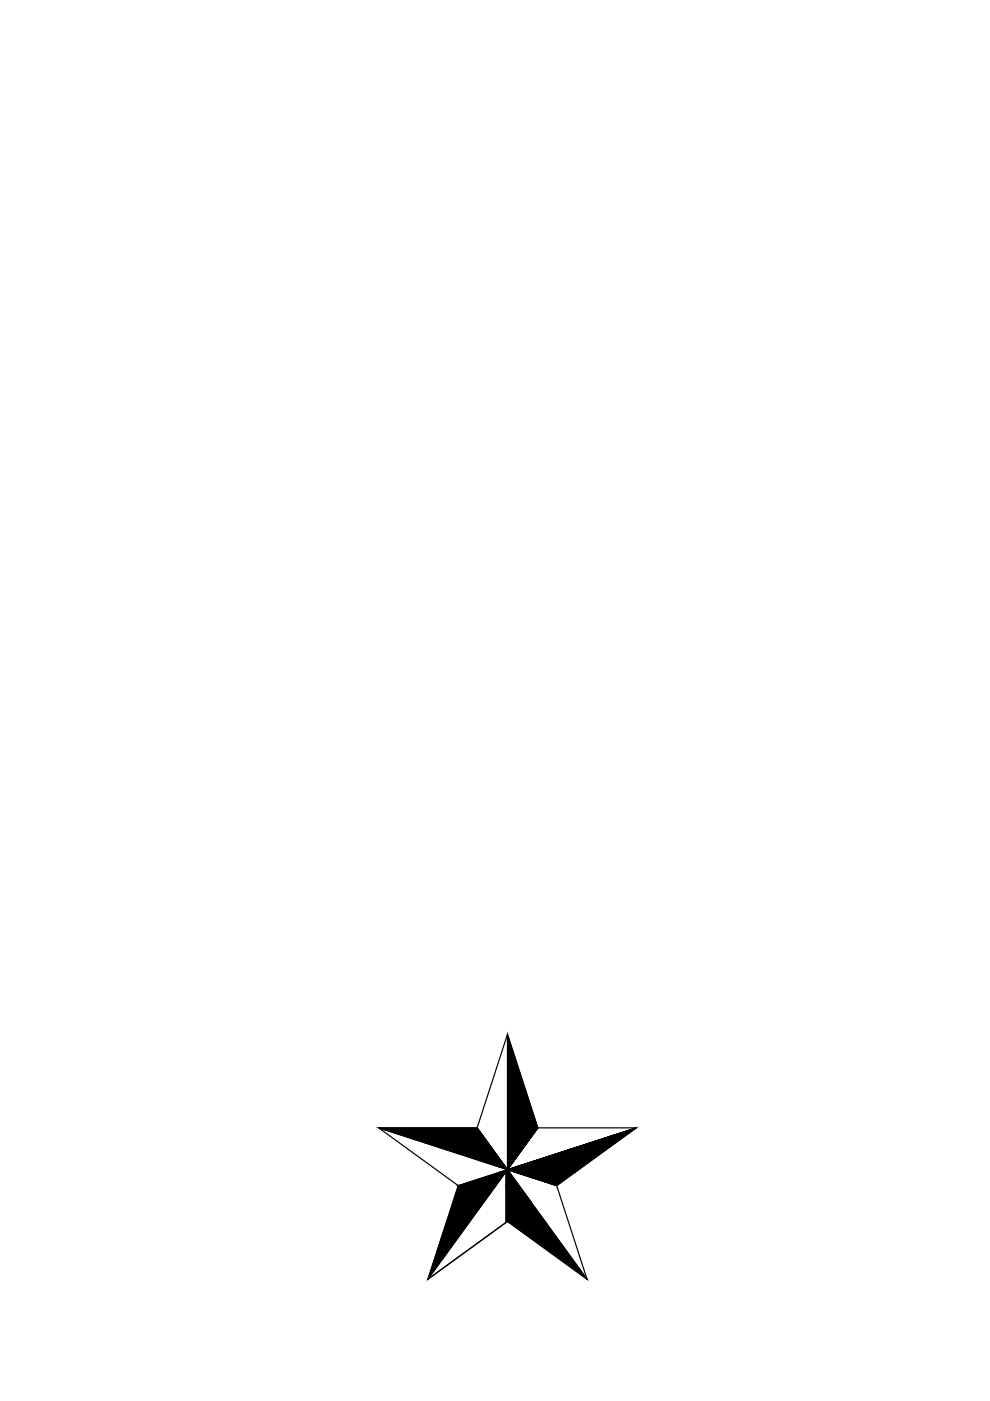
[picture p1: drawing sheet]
<svg xmlns="http://www.w3.org/2000/svg" width="210mm" height="297mm" viewBox="0 0 210 297" stroke-linecap="round" stroke-linejoin="round" font-family="sans-serif">
<!-- layer: 0 -->
<path d="M107.6 219.3l-6.4 19.8h-20.9l16.9 12.3M80.3 239.1l27.3 8.9M97.2 251.4l-6.5 19.8 16.9-12.2 16.9 12.2-6.5-19.8 16.9-12.3h-20.9l-6.4-19.8v28.7l27.3-8.9-27.3 8.9 5 6.9M97.2 251.4l10.4-3.4-6.4-8.9 6.4 8.9 10.4 3.4-10.4-3.4 6.4-8.9-6.7 9.3v10.8l-16.6 12 16.9-23.2 16.9 23.2" fill="none" stroke="#000" stroke-width=".25"/>
<g fill="#000" stroke="#000" stroke-width=".21">
<path d="M80.3 239.1h20.9l6.4 8.9zM107.6 248l27.3-8.9-12.2 8.9zM94.6 259.2h4.9l-8.8 12zM107.3 259h.3l-.3 .2zM107.6 248h15.1l-.6 .4zM107.6 259h8l.1 .2z"/>
<path d="M107.6 219.3l6.4 19.8h-6.4zM107.6 239.1v8.9l6.4-8.9z"/>
<path d="M97.2 251.4l2.3 7.8 5.6-7.8zM97.2 251.4l2.3 7.8h-4.9z"/>
<path d="M106.2 248.4l-1.1 3 2.2-3zM97.2 251.4l9-3-1.1 3z"/>
<path d="M107.6 248l1.4 .4h13.1zM109 248.4h13.1l-4.1 3z"/>
<path d="M107.6 259l.3 .2h7.8zM107.9 259.2h7.8l8.8 12z"/>
<path d="M107.6 248l-.3 .4h.6zM106.2 248.4l1.4-.4-.3 .4z"/>
<path d="M107.3 248.4l2.8 3-2.2-3zM107.3 248.4l2.8 3h-2.8z"/>
<path d="M107.3 251.4l8.3 7.6-5.5-7.6zM107.3 251.4l8.3 7.6h-8.3z"/>
</g>
</svg>
